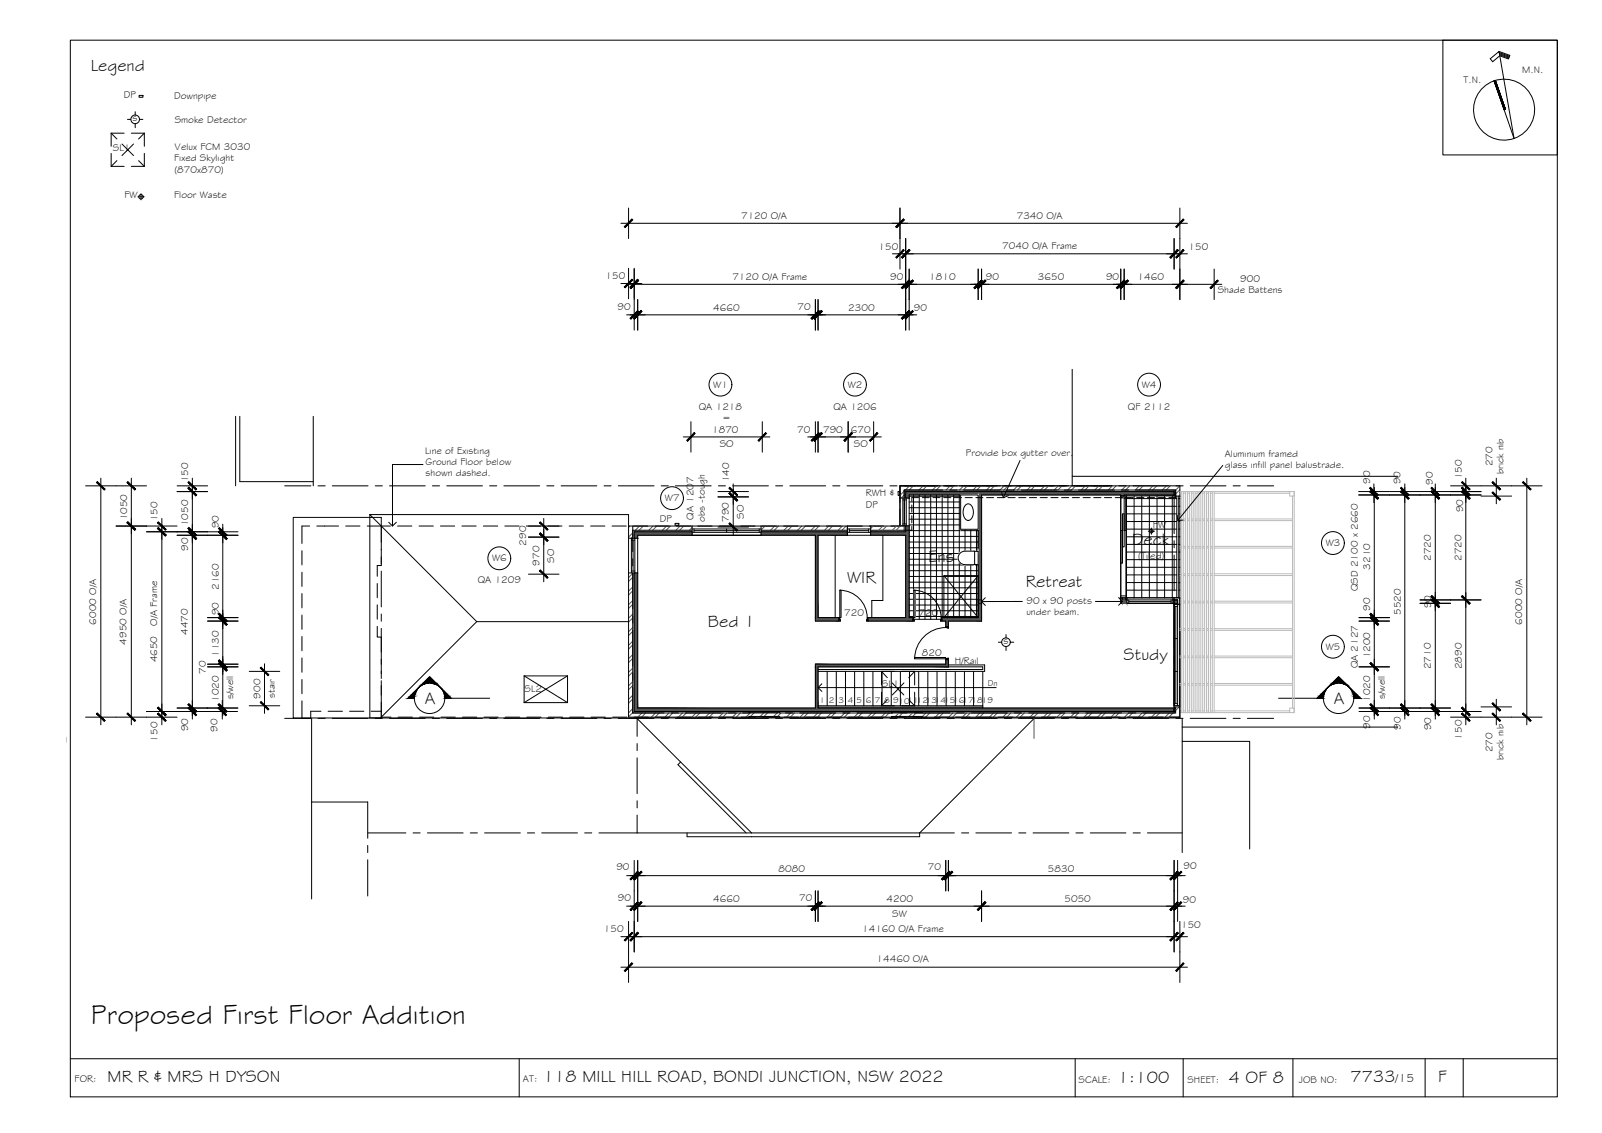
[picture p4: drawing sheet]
<svg xmlns="http://www.w3.org/2000/svg" width="420mm" height="297mm" viewBox="0 0 420 297" stroke-linecap="round" stroke-linejoin="round" font-family="sans-serif">
<defs><g id="words">
<text font-size="7.5" x="23.9" y="268.4">Proposed First Floor Addition</text>
<g font-size="4.5">
<text x="23.8" y="18.5">Legend</text>
<text x="296.9" y="142.8">Deck</text>
<text x="243.5" y="147.5">Ens</text>
<text x="222.2" y="152.8">WIR</text>
<text x="269" y="153.9">Retreat</text>
<text x="185.7" y="164.5">Bed 1</text>
<text x="294.7" y="173.1">Study</text>
<text x="111.4" y="184.5">A</text>
<text x="349.8" y="184.6">A</text>
<text x="28.2" y="283.6">MR R &amp; MRS H DYSON</text>
<text x="142.4" y="283.6">118 MILL HILL ROAD, BONDI JUNCTION, NSW 2022</text>
<text x="293.2" y="283.9">1:100</text>
<text x="322.3" y="283.9">4 OF 8</text>
<text x="354.2" y="283.8">7733</text>
<text x="377.2" y="283.7">F</text>
</g>
<text font-size="3.2" x="366" y="283.8">/15</text>
<g font-size="2.6">
<text x="383.8" y="21.8">T.N.</text>
<text x="399.2" y="19.1">M.N.</text>
<text x="32.5" y="25.7">DP</text>
<text x="45.7" y="26">Downpipe</text>
<text x="34.8" y="31.8">s</text>
<text x="45.8" y="32.3">Smoke Detector</text>
<text x="29.6" y="39.7">SL1</text>
<text x="45.8" y="39.4">Velux FCM 3030</text>
<text x="45.7" y="42.3">Fixed Skylight</text>
<text x="45.7" y="45.2">(870x870)</text>
<text x="32.6" y="51.9">FW</text>
<text x="45.7" y="52">Floor Waste</text>
<text x="194.4" y="57.3">7120 O/A</text>
<text x="266.7" y="57.3">7340 O/A</text>
<text x="230.4" y="65.5">150</text>
<text x="262.9" y="65.3">7040 O/A Frame</text>
<text x="311.7" y="65.5">150</text>
<text x="158.8" y="73.3">150</text>
<text x="192.1" y="73.3">7120 O/A Frame</text>
<text x="233.4" y="73.5">90</text>
<text x="243.7" y="73.5">1810</text>
<text x="258.6" y="73.5">90</text>
<text x="272.2" y="73.5">3650</text>
<text x="290.1" y="73.5">90</text>
<text x="298.3" y="73.5">1460</text>
<text x="319.4" y="76.8">Shade Battens</text>
<text x="325.3" y="73.9">900</text>
<text x="162" y="81.3">90</text>
<text x="187.1" y="81.5">4660</text>
<text x="209.2" y="81.4">70</text>
<text x="222.5" y="81.5">2300</text>
<text x="239.7" y="81.5">90</text>
<text x="187.1" y="101.7">W1</text>
<text x="222.3" y="101.7">W2</text>
<text x="299.5" y="101.7">W4</text>
<text x="183.3" y="107.4">QA 1218</text>
<text x="218.6" y="107.4">QA 1206</text>
<text x="295.8" y="107.4">QF 2112</text>
<text x="186.8" y="113.4">1870</text>
<text x="189.5" y="110.5">=</text>
<text x="209.1" y="113.4">70</text>
<text x="215.9" y="113.4">790</text>
<text x="223.1" y="113.4">670</text>
<text x="111.5" y="119">Line of Existing</text>
<text x="188.8" y="117.3">SO</text>
<text x="224" y="117.3">SO</text>
<text x="253.3" y="119.6">Provide box gutter over.</text>
<text x="321.3" y="119.7">Aluminium framed</text>
<text x="111.6" y="121.9">Ground Floor below</text>
<text x="111.6" y="124.8">shown dashed.</text>
<text x="321.2" y="122.7">glass infill panel balustrade.</text>
<text x="383.4" y="125.7" transform="rotate(-90 383.4 125.7)">150</text>
<text x="391.4" y="122.3" transform="rotate(-90 391.4 122.3)">270</text>
<text x="394.4" y="124.3" transform="rotate(-90 394.4 124.3)">brick nib</text>
<text x="49.3" y="126.4" transform="rotate(-90 49.3 126.4)">150</text>
<text x="174.4" y="131.4">W7</text>
<text x="191.2" y="126.5" transform="rotate(-90 191.2 126.5)">140</text>
<text x="227.1" y="130.1">RWH &amp;</text>
<text x="359.4" y="126.8" transform="rotate(-90 359.4 126.8)">90</text>
<text x="367.3" y="127" transform="rotate(-90 367.3 127)">90</text>
<text x="375.8" y="127.1" transform="rotate(-90 375.8 127.1)">90</text>
<text x="33.4" y="136.5" transform="rotate(-90 33.4 136.5)">1050</text>
<text x="41.3" y="136.7" transform="rotate(-90 41.3 136.7)">150</text>
<text x="49.3" y="137.9" transform="rotate(-90 49.3 137.9)">1050</text>
<text x="173" y="136.7">DP</text>
<text x="181.9" y="136.3" transform="rotate(-90 181.9 136.3)">QA 1207</text>
<text x="184.8" y="136.9" transform="rotate(-90 184.8 136.9)">obs -tough</text>
<text x="191.2" y="136.9" transform="rotate(-90 191.2 136.9)">790</text>
<text x="195.1" y="136.1" transform="rotate(-90 195.1 136.1)">SO</text>
<text x="227.1" y="133.1">DP</text>
<text x="383.8" y="134.3" transform="rotate(-90 383.8 134.3)">90</text>
<text x="57.4" y="138.5" transform="rotate(-90 57.4 138.5)">90</text>
<text x="138" y="143" transform="rotate(-90 138 143)">290</text>
<text x="302.4" y="138.3">FW</text>
<text x="347.7" y="143.2">W3</text>
<text x="49.4" y="144.4" transform="rotate(-90 49.4 144.4)">90</text>
<text x="129.1" y="147.2">W6</text>
<text x="141.5" y="148.3" transform="rotate(-90 141.5 148.3)">970</text>
<text x="145.4" y="147.5" transform="rotate(-90 145.4 147.5)">SO</text>
<text x="298.5" y="146.6">(Tiled)</text>
<text x="359.4" y="149.3" transform="rotate(-90 359.4 149.3)">3210</text>
<text x="375.3" y="147.1" transform="rotate(-90 375.3 147.1)">2720</text>
<text x="383.3" y="147.1" transform="rotate(-90 383.3 147.1)">2720</text>
<text x="57.4" y="154.7" transform="rotate(-90 57.4 154.7)">2160</text>
<text x="125.3" y="152.9">QA 1209</text>
<text x="356.2" y="155" transform="rotate(-90 356.2 155)">QSD 2100 x 2660</text>
<text x="57.4" y="161.3" transform="rotate(-90 57.4 161.3)">90</text>
<text x="221.4" y="161.4">720</text>
<text x="240.9" y="161.4">720</text>
<text x="269.2" y="161.2">under beam.</text>
<text x="269.2" y="158.2">90 x 90 posts</text>
<text x="359.4" y="160.1" transform="rotate(-90 359.4 160.1)">90</text>
<text x="367.4" y="161.2" transform="rotate(-90 367.4 161.2)">5520</text>
<text x="375.4" y="159.5" transform="rotate(-90 375.4 159.5)">90</text>
<text x="25.2" y="163.8" transform="rotate(-90 25.2 163.8)">6000 O/A</text>
<text x="41.2" y="164.1" transform="rotate(-90 41.2 164.1)">O/A Frame</text>
<text x="49.3" y="166.4" transform="rotate(-90 49.3 166.4)">4470</text>
<text x="399.2" y="163.8" transform="rotate(-90 399.2 163.8)">6000 O/A</text>
<text x="33.2" y="169" transform="rotate(-90 33.2 169)">4950 O/A</text>
<text x="41.2" y="173.7" transform="rotate(-90 41.2 173.7)">4650</text>
<text x="57.4" y="172.3" transform="rotate(-90 57.4 172.3)">1130</text>
<text x="241.8" y="171.9">820</text>
<text x="263.2" y="168.9">s</text>
<text x="347.7" y="170.4">W5</text>
<text x="359.4" y="172.6" transform="rotate(-90 359.4 172.6)">1200</text>
<text x="54" y="176.6" transform="rotate(-90 54 176.6)">70</text>
<text x="231.3" y="180">SL1</text>
<text x="250.4" y="174.1">H/Rail</text>
<text x="356.2" y="175.3" transform="rotate(-90 356.2 175.3)">QA 2127</text>
<text x="375.3" y="175.4" transform="rotate(-90 375.3 175.4)">2710</text>
<text x="383.4" y="175.4" transform="rotate(-90 383.4 175.4)">2890</text>
<text x="57.4" y="184" transform="rotate(-90 57.4 184)">1020</text>
<text x="61.2" y="183.3" transform="rotate(-90 61.2 183.3)">s/well</text>
<text x="68.3" y="183.1" transform="rotate(-90 68.3 183.1)">900</text>
<text x="72.1" y="183.1" transform="rotate(-90 72.1 183.1)">stair</text>
<text x="137.6" y="181.3">SL2</text>
<text x="359.4" y="184" transform="rotate(-90 359.4 184)">1020</text>
<text x="363.2" y="183.3" transform="rotate(-90 363.2 183.3)">s/well</text>
<text x="49.4" y="191.7" transform="rotate(-90 49.4 191.7)">90</text>
<text x="57" y="191.9" transform="rotate(-90 57 191.9)">90</text>
<text x="359.4" y="191" transform="rotate(-90 359.4 191)">90</text>
<text x="367.4" y="191.3" transform="rotate(-90 367.4 191.3)">90</text>
<text x="375.4" y="191.5" transform="rotate(-90 375.4 191.5)">90</text>
<text x="0" y="194.3">ector - Existing</text>
<text x="41.3" y="194.5" transform="rotate(-90 41.3 194.5)">150</text>
<text x="383.4" y="193.9" transform="rotate(-90 383.4 193.9)">150</text>
<text x="391.4" y="197.2" transform="rotate(-90 391.4 197.2)">270</text>
<text x="394.4" y="199.3" transform="rotate(-90 394.4 199.3)">brick nib</text>
<text x="310.4" y="227.9">90</text>
<text x="161.7" y="228">90</text>
<text x="204.2" y="228.5">8080</text>
<text x="243.3" y="228.2">70</text>
<text x="274.8" y="228.5">5830</text>
<text x="162.1" y="236.3">90</text>
<text x="187.1" y="236.5">4660</text>
<text x="209.6" y="236.3">70</text>
<text x="232.5" y="236.5">4200</text>
<text x="279.2" y="236.5">5050</text>
<text x="310.2" y="236.7">90</text>
<text x="158.4" y="244.2">150</text>
<text x="226.1" y="244.3">14160 O/A Frame</text>
<text x="234" y="240.3">SW</text>
<text x="309.8" y="243.3">150</text>
<text x="229.9" y="252.3">14460 O/A</text>
<text x="19.6" y="283.8">FOR:</text>
<text x="137.2" y="283.6">AT:</text>
<text x="282.9" y="283.9">SCALE:</text>
<text x="311.5" y="283.9">SHEET:</text>
<text x="340.7" y="283.9">JOB NO:</text>
</g>
<g font-size="2.2">
<text x="259" y="179.7">Dn</text>
<text x="214.9" y="184.4">1</text>
<text x="217.4" y="184.4">2</text>
<text x="219.9" y="184.4">3</text>
<text x="222.3" y="184.4">4</text>
<text x="224.6" y="184.4">5</text>
<text x="227" y="184.4">6</text>
<text x="229.5" y="184.4">7</text>
<text x="231.9" y="184.4">8</text>
<text x="234.3" y="184.4">910111213141516171819</text>
</g>
</g></defs>
<!-- layer: ROOFPLAN NEW -->
<g fill="none" stroke="#000" stroke-width=".26">
<path d="M166 137.9v6.7M239.1 132.4v1.9M239.1 135.2v1.9M239.1 138v1h-2M240.9 130.5h-1.8v1M241.9 130.5h1.8M244.7 130.5h1.9M247.3 128.5h-10.2v9.4M247.5 130.5h1.9M249.1 128.5h1.9M250.3 130.5h1.9M252.9 128.5h9.4"/>
<path d="M253.1 130.5h1.9M255.9 130.5h1.9M258.7 130.5h1.9M261.6 130.5h1.8M264.1 128.5h1.9M264.4 130.5h1.8M267.2 130.5h1.9M267.9 128.5h9.3M270 130.5h1.9M272.8 130.5h1.9M275.6 130.5h1.9M278.4 130.5h1.9"/>
<path d="M279.1 128.5h1.9M281.2 130.5h1.9M282.9 128.5h9.4M284.1 130.5h1.8M286.9 130.5h1.8M289.7 130.5h1.9M292.5 130.5h1.9M294.1 128.5h1.9M295.3 130.5h1.9M297.9 128.5h10.1l-.1 11.4M298.1 130.5h1.9M300.9 130.5h1.9"/>
<path d="M303.7 130.5h1.9M308.3 128.5v2h-1.7M166 146.5v1.9M166 150.2v9.4M307.9 141.7v1.9M307.9 145.5v9.4M307.9 156.8v1.8M166 161.5v1.9M166 165.2v9.4M166 176.5v1.9M307.9 175.5l.1 11.4h-8.2M307.9 160.5v9.4"/>
<path d="M307.9 171.8v1.8M166 180.2v6.7h8.2M176 186.9h1.9M179.8 186.9h9.4M191 186.9h1.9M194.8 186.9h9.4M206 186.9h1.9M209.8 186.9h9.4M221 186.9h1.9M224.8 186.9h9.4M236 186.9h1.9M239.8 186.9h9.4"/>
<path d="M251 186.9h1.9M254.8 186.9h9.3M266 186.9h1.9M269.8 186.9h9.4M281 186.9h1.9M284.8 186.9h9.4M296 186.9h1.9"/>
</g>
<!-- layer: HATCH -->
<g fill="#545454" stroke="#545454" stroke-width=".26">
<path d="M237.5 128.9l70.4 .9v-.9zM237.5 128.9l70.4 .9h-70.4z"/>
<path d="M293.9 129.8l.9 .2v-.2zM293.9 129.8l.9 .2h-.9z"/>
<path d="M237.5 129.8l.9 .8v-.8zM237.5 129.8l.9 .8h-.9z"/>
<path d="M256.5 129.8l.9 12v-12zM256.5 129.8l.9 12h-.9z"/>
<path d="M256.5 141.8l.9 20.1v-20.1zM256.5 141.8l.9 20.1h-.9z"/>
<path d="M247 161.9l10.4 .9v-.9zM247 161.9l10.4 .9h-10.4z"/>
<path d="M248 162.8l.7 1.5v-1.5zM248 162.8l.7 1.5h-.7z"/>
<path d="M248 172.9l.7 1.2v-1.2zM248 172.9l.7 1.2h-.7z"/>
<path d="M213.9 174.1l34.8 .7v-.7zM213.9 174.1l34.8 .7h-34.8z"/>
<path d="M213.9 174.8l.7 10.8v-10.8zM213.9 174.8l.7 10.8h-.7z"/>
<path d="M166.3 150.2l.9 35.4v-35.4zM166.3 150.2l.9 35.4h-.9z"/>
<path d="M166.3 185.6l141.6 .9v-.9zM166.3 185.6l141.6 .9h-141.6z"/>
<path d="M307.6 157.3l1.2 .9v-.9zM307.6 157.3l1.2 .9h-1.2z"/>
<path d="M307.9 158.2l.9 .3v-.3zM307.9 158.2l.9 .3h-.9z"/>
<path d="M295.2 156.7l.3 .3v-.3zM295.2 156.7l.3 .3h-.3z"/>
<path d="M294.4 156.7l.8 .3v-.3zM294.4 156.7l.8 .3h-.8z"/>
<path d="M293.9 156.7l.5 .3v-.3zM293.9 156.7l.5 .3h-.5z"/>
<path d="M295.2 157l.3 .3v-.3zM295.2 157l.3 .3h-.3z"/>
<path d="M294.4 157l.8 .3v-.3zM294.4 157l.8 .3h-.8z"/>
<path d="M293.9 157l.5 .3v-.3zM293.9 157l.5 .3h-.5z"/>
<path d="M295.2 157.3l.3 .9v-.9zM295.2 157.3l.3 .9h-.3z"/>
<path d="M293.9 157.3l.5 .9v-.9zM293.9 157.3l.5 .9h-.5z"/>
<path d="M237.5 137.9l.9 1.5v-1.5zM237.5 137.9l.9 1.5h-.9z"/>
<path d="M228.4 139.4l10 .9v-.9zM228.4 139.4l10 .9h-10z"/>
<path d="M237.5 140.3l.9 21.6v-21.6zM237.5 140.3l.9 21.6h-.9z"/>
<path d="M227.6 161.9l11.8 .9v-.9zM227.6 161.9l11.8 .9h-11.8z"/>
<path d="M199.6 139.4l22.6 .9v-.9zM199.6 139.4l22.6 .9h-22.6z"/>
<path d="M213.9 140.3l.7 21.6v-21.6zM213.9 140.3l.7 21.6h-.7z"/>
<path d="M213.9 161.9l6.1 .9v-.9zM213.9 161.9l6.1 .9h-6.1z"/>
<path d="M166.3 139.4l15.2 .9v-.9zM166.3 139.4l15.2 .9h-15.2z"/>
<path d="M166.3 140.3l.9 .8v-.8zM166.3 140.3l.9 .8h-.9z"/>
<path d="M294.4 157.3l.8 .9v-.9zM294.4 157.3l.8 .9h-.8z"/>
</g>
<!-- layer: BORDER -->
<g fill="none" stroke="#000" stroke-width=".26">
<path d="M18.4 10.5h390v277.1h-390zM378.4 10.5h30v30.1h-30zM393.2 13.5l2.8 1-.4 1-2.3-.9-1.8 1.6-.7-.8 2.4-1.9 3.9 22.8-5.2-15.1M393.2 13.8l2.7 1M393.2 14l2.6 1M393.3 14.3l2.4 .9M392.2 21.1l2.6 7.6M18.4 277.6h390M136.2 277.6v10M282 277.6v10M310.3 277.6v10M339.1 277.6v10"/>
<path d="M373.8 277.6v10M383.8 277.6v10"/>
<circle cx="394.5" cy="28.8" r="8"/>
</g>
<!-- layer: WINDOWS -->
<g fill="none" stroke="#000" stroke-width=".26">
<path d="M181.5 137.9h18.1M181.5 138.7h18.1M181.5 139.6h18.1M182 138.7v.9M182 139.1h17.1M190.6 138.7v.9M199.1 138.7v.9M222.2 137.9h6.2M222.2 138.7h6.2M222.2 139.6h6.2M222.7 139.1h5.1M222.7 138.7v.9"/>
<path d="M227.8 138.7v.9M236 130.6v7.3M236.8 130.6v7.3M236.8 137.4h.9M236.8 131.1h.9M237.2 131.1v6.3M237.7 130.6v7.3M238.4 130.6v7.3M293.9 139.1h.5v8.6h-.5zM293.9 130.5h1.4M293.9 130v26.7M294.4 134.7h.4v8.7h-.4z"/>
<path d="M294.8 130.5h.5v8.6h-.5zM295.3 130v26.7M295.5 130v26.7M164.9 141.1v9.1M165.6 141.1v9.1M165.6 149.7h.9M165.6 141.6h.9M166 141.6v8.1M166.5 141.1v9.1M167.2 141.1v9.1M181.5 140.3h18.1h-18.1M222.2 140.3h6.2"/>
<path d="M293.9 156.2h1.4M295.5 156.7h12.1M295.5 158.2h12.1M295.5 157.3h12.1M296 157.3v.9M296 157.7h11.1M307.1 157.3v.9M307.9 158.5v26.5v-26.5M307.9 158.5v26.5M307.9 159h.9M308.4 159v25.5M308.8 158.5v26.5"/>
<path d="M309.4 158.5v26.5M307.9 176h.9M307.9 167.4h.9M307.9 184.5h.9"/>
<circle cx="189" cy="100.8" r="3"/>
<circle cx="224.2" cy="100.8" r="3"/>
<circle cx="301.4" cy="100.8" r="3"/>
<circle cx="176.3" cy="130.6" r="3"/>
<circle cx="131" cy="146.4" r="3"/>
<circle cx="349.6" cy="142.4" r="3"/>
<circle cx="349.6" cy="169.5" r="3"/>
</g>
<!-- layer: SECTION POINT -->
<g fill="#000" stroke="#000" stroke-width=".26">
<path d="M110.2 179.9l.6-.4zM111 179.1l1.7-1.7 1.6 1.7zM115.1 179.9l.4 .3zM348.6 179.9l-.3 .3zM351.1 177.4l1.6 1.7h-3.3zM353 179.5l.5 .4zM109.5 180.6l.3-.4zM115.5 180.2l.4 .4zM347.9 180.6l.4-.4zM353.9 180.2l.4 .4z"/>
<path d="M110.2 179.9l.6-.4zM110.2 179.9l-.4 .3z"/>
<path d="M110.8 179.3h.5l-.8 .2zM110.5 179.5l.8-.2z"/>
<path d="M110.9 179.2h.9l-1 .1zM110.8 179.3l1-.1z"/>
<path d="M111 179.1h1.4zM110.9 179.2l1.5-.1z"/>
<path d="M113 179.1h1.3zM113.5 179.2h.9z"/>
<path d="M113.5 179.2h.9l-.3 .1zM114.1 179.3h.5l-.2-.1z"/>
<path d="M114.1 179.3h.5v.2zM114.6 179.3v.2h.2z"/>
<path d="M114.6 179.5l.5 .4zM114.8 179.5l.3 .4z"/>
<path d="M348.9 179.5l-.2 .4 .5-.4zM348.9 179.5l-.3 .4z"/>
<path d="M349.2 179.3v.2l.5-.2zM349.2 179.3v.2h-.3z"/>
<path d="M349.3 179.2l.4 .1 .5-.1zM349.2 179.3l.1-.1 .4 .1z"/>
<path d="M349.4 179.1h1.4zM349.3 179.2h.9z"/>
<path d="M351.4 179.1l1.4 .1zM351.4 179.1l1.4 .1z"/>
<path d="M351.9 179.2l1.1 .1zM351.9 179.2l1.1 .1z"/>
<path d="M352.5 179.3l.7 .2-.2-.2zM352.5 179.3l.7 .2z"/>
<path d="M353 179.5l.5 .4zM353.5 179.9l.4 .3z"/>
<path d="M107.5 182.6h1.2l-1.7 .5zM107 183.1h1.7v-.5z"/>
<path d="M108.1 182h.7l-1.3 .6zM107.5 182.6h1.2l.1-.6z"/>
<path d="M108.5 181.5h.5l-.9 .5zM108.1 182h.7l.2-.5z"/>
<path d="M109 181.1h.2l-.7 .4zM108.5 181.5h.5l.2-.4z"/>
<path d="M109.5 180.6l-.5 .5zM109 181.1l.5-.5z"/>
<path d="M115.9 180.6l.2 .5zM115.9 180.6l.2 .5h.2z"/>
<path d="M116.1 181.1h.2l.1 .4zM116.3 181.1l.1 .4h.4z"/>
<path d="M116.4 181.5h.4l-.2 .5zM116.8 181.5l-.2 .5h.7z"/>
<path d="M116.6 182h.7l-.7 .6zM116.6 182.6h1.2l-.5-.6z"/>
<path d="M116.6 182.6h1.2l-1.1 .5zM116.7 183.1h1.6l-.5-.5z"/>
<path d="M346 182.6l1.1 .5v-.5zM345.4 183.1l.6-.5 1.1 .5z"/>
<path d="M346.5 182l.6 .6 .1-.6zM346.5 182l.6 .6h-1.1z"/>
<path d="M346.9 181.5l.3 .5 .2-.5zM346.9 181.5l.3 .5h-.7z"/>
<path d="M347.4 181.1v.4l.2-.4zM346.9 181.5l.5-.4v.4z"/>
<path d="M347.9 180.6l-.3 .5zM347.9 180.6l-.3 .5h-.2z"/>
<path d="M354.3 180.6l.4 .5zM354.3 180.6l.4 .5z"/>
<path d="M354.5 181.1l.7 .4zM354.5 181.1l.7 .4h-.4z"/>
<path d="M354.8 181.5l.9 .5-.5-.5zM354.8 181.5l.9 .5h-.7z"/>
<path d="M355 182l1.2 .6-.5-.6zM355 182l1.2 .6h-1.1z"/>
<path d="M355.1 182.6l1.7 .5-.6-.5zM355.1 182.6l1.7 .5h-1.7z"/>
</g>
<g fill="none" stroke="#000" stroke-width=".26">
<path d="M108.7 183.1h-1.7l5.7-5.7 5.6 5.7M116.7 183.1h11.7M335.3 183.1h11.8M345.4 183.1l5.7-5.7 5.7 5.7h-1.7"/>
<circle cx="112.7" cy="183.1" r="4"/>
<circle cx="351.1" cy="183" r="4"/>
</g>
<!-- layer: SERVICES -->
<g fill="none" stroke="#000" stroke-width=".26">
<path d="M29.2 34.9h3.4M29.2 34.9v3.4M29.2 34.9l1.5 1.5M32 37.8l3 3M33.4 31.3h.9M34.4 34.9h3.5M35 37.8l-3 3M35.5 29.3v.9M35.5 32.4v1.1M36.5 25h1v.5h-1zM36.6 31.3h.9M37.9 34.9v3.4"/>
<path d="M37.9 34.9l-1.5 1.5M29.2 43.6h3.4M29.2 40.2v3.4M30.7 42.1l-1.5 1.5M34.4 43.6h3.5M36.2 51.6h1.6M36.4 42.1l1.5 1.5M37 50.8v1.6M37.9 40.2v3.4M177 137.2h1v.5h-1zM235.5 128.9h.5v1h-.5zM301.2 139.3h1.6"/>
<path d="M302 138.4v1.7M137.5 177.2l5.7 3.5-5.7 3.5M137.5 177.2h11.4M137.5 177.2v7M148.9 177.2l-5.7 3.5 5.7 3.5M148.9 177.2v7M231.2 176h3.4M231.2 176v3.6M231.2 176l1.5 1.7M234 179l1.5 1.7M236.5 176h3.4M237.1 179l-1.6 1.7"/>
<path d="M239.9 176v3.6M239.9 176l-1.6 1.7M261.8 168.4h.9M263.8 166.4v.9M263.8 169.5v1.1M265 168.4h.9M137.5 184.2h11.4M231.2 185h3.4M231.2 181.5v3.5M232.7 183.5l-1.5 1.5M235.5 180.7l1.6 1.5M235.5 180.7l-1.5 1.5"/>
<path d="M236.5 185h3.4M238.4 183.5l1.5 1.5M239.9 181.5v3.5"/>
<circle cx="35.5" cy="31.3" r="1.13"/>
<circle cx="37" cy="51.6" r=".58"/>
<circle cx="302" cy="139.3" r=".46"/>
<circle cx="263.8" cy="168.4" r="1.13"/>
</g>
<!-- layer: BORDER -->
<g fill="#000" stroke="#000" stroke-width=".26">
<path d="M391.9 21.2l2.6 7.6zM391.9 21.2l.3-.1 2.3 7.7z"/>
<path d="M392.2 21.1l2.3 7.7 .3-.1zM392.2 21.1l2.6 7.6z"/>
</g>
<!-- layer: EXISTING -->
<g fill="none" stroke="#000" stroke-width=".26">
<path d="M281.2 96.8v28.1h85.4M61.8 109.1v18.3M62.9 109.1v17.2h19.3M82.2 109.1v18.3M81.2 137.9h-2v4.6M83.1 137.9h5.7M90.7 137.9h3.7M96.3 137.9h6.1M100 137.9v4.2M104.3 137.9h3.7M109.9 137.9h3.8M115.5 137.9h3.8"/>
<path d="M121.1 137.9h3.8M126.8 137.9h3.7M132.4 137.9h3.8M138 137.9h3.8M143.6 137.9h3.8M149.3 137.9h3.7M154.9 137.9h3.8M160.5 137.9h3.8M166.1 137.9h3.8M171.8 137.9h3.7M177.4 137.9h3.8M183 137.9h3.8"/>
<path d="M188.6 137.9h3.8M194.3 137.9h3.7M199.9 137.9h3.8M205.5 137.9h3.8M211.1 137.9h3.8M216.8 137.9h3.7M222.4 137.9h3.8M228 137.9h3.8M236 133.6v4.3h-2.4M239.9 127.4h-3.9v4.3M241.8 127.4h3.7M247.4 127.4h3.7"/>
<path d="M253 127.4h3.8M258.7 127.4h3.7M264.3 127.4h3.7M269.9 127.4h3.7M275.5 127.4h3.8M281.2 127.4h3.7M281.2 124.9v2.5M286.8 127.4h3.8M79.2 144.4v3.7M79.2 150v3.7M79.2 155.6v3.8M98.9 153v3.7"/>
<path d="M98.9 158.6v3.7M100 144v4.3h-1.1v2.8M79.2 161.2v3.8M79.2 166.9v3.7M79.2 172.5v3.7M79.2 178.1v3.8M98.9 164.2v2.8h1.1v4M100 172.8v3.8M100 178.5v3.7M79.2 183.7v4.6h2.3v-1.8h2.7M81.7 188.4v47.3M86 186.5h3.8"/>
<path d="M91.7 186.5h3.7M97.3 186.5h2.7M100 184.1v3.9h2.5M104.4 188h3.7M110 188h3.8M115.7 188h3.7M121.3 188h3.7M126.9 188h3.7M132.5 188h3.8M138.2 188h3.7M143.8 188h3.7M149.4 188h3.7"/>
<path d="M155 188h3.8M160.7 188h3.7M166.3 188h3.7M167.1 188.4l30 30M171.9 188h3.7M177.5 188h3.8M178.5 199.8l-.7 .7 17.9 17.9M183.2 188h3.7M188.8 188h3.7M194.4 188h3.7M200 188h3.8M205.7 188h3.7"/>
<path d="M211.3 188h3.7M216.9 188h3.7M222.5 188h3.8M228.2 188h3.7M233.8 188h3.7M239.4 188h3.7M245 188h3.8M250.7 188h3.7M256.3 188h3.7M261.9 188h3.7M267.5 188h3.8M271.2 188.4l-30 30"/>
<path d="M273.2 188h3.7M278.8 188h3.7M284.4 188h3.7M290 188h3.8M295.7 188h3.7M301.3 188h3.7M306.9 188h2.5M310.1 188.4v6h17.7v28.2M310.1 194.4v29.1M310.1 190.6h56.5M167.1 218.4h74.1M180.2 218.4v1h61v-1"/>
</g>
<!-- layer: ROOFPLAN EXIST. -->
<g fill="none" stroke="#000" stroke-width=".26">
<path d="M97 134.9l28 28.1-25.2 25.2M97 134.9h67.9v3M97 134.9v53.3h212.4v-22.8M245.9 127.4h-9.9v10.5M247.8 127.4h1.9M251.6 127.4h9.3M262.8 127.4h1.9M266.6 127.4h9.3M277.8 127.4h1.9M281.5 127.4h10M100 144.1v-8.4h-23.1v52.5h23.1v-8.5M100 146v1.9"/>
<path d="M100 149.7v9.4M100 161v1.9M100 164.8v9.3M100 176v1.9M125 163h39.9M167.1 188.4v4.7M167.1 194.9v1.9M167.1 198.7v9.4M81.7 210.3h14.7v9.5M96.4 218.4h10.1M108.3 218.4h1.9M112.1 218.4h9.4"/>
<path d="M123.3 218.4h1.9M127.1 218.4h9.4M138.3 218.4h1.9M142.1 218.4h9.4M153.3 218.4h1.9M167.1 213.7v4.7h-10M167.1 209.9v1.9M241.2 218.4h9.1M252.2 218.4h1.9M255.9 218.4h9.4M267.2 218.4h1.9M270.9 218.4h9.4"/>
<path d="M282.2 218.4h1.9M285.9 218.4h9.4M297.2 218.4h1.9M300.9 218.4h9.2M96.4 221.7v1.8M96.4 225.4v9.5"/>
</g>
<!-- layer: BOUNDARY -->
<g fill="none" stroke="#000" stroke-width=".26">
<path d="M74.7 127.4h6.8M83.4 127.4h1.9M87.2 127.4h9.3M98.4 127.4h1.9M102.2 127.4h9.3M113.4 127.4h1.9M117.2 127.4h9.3M128.4 127.4h1.9M132.2 127.4h9.3M143.4 127.4h1.9M147.2 127.4h9.3M158.4 127.4h1.9"/>
<path d="M162.2 127.4h9.3M173.4 127.4h1.9M177.2 127.4h9.3M188.4 127.4h1.9M192.2 127.4h9.3M203.4 127.4h1.9M207.2 127.4h9.3M218.4 127.4h1.9M222.2 127.4h9.3M233.4 127.4h1.9M237.2 127.4h9.3M248.4 127.4h1.9"/>
<path d="M252.2 127.4h9.3M263.4 127.4h1.9M267.2 127.4h9.3M278.4 127.4h1.9M282.2 127.4h9.3M293.4 127.4h1.9M297.2 127.4h9.3M308.4 127.4h1.9M312.2 127.4h9.3M323.4 127.4h1.9M327.2 127.4h6.8M74.7 188.3h6.8"/>
<path d="M83.4 188.3h1.9M87.2 188.3h9.3M98.4 188.3h1.9M102.2 188.3h9.3M113.4 188.3h1.9M117.2 188.3h9.3M128.4 188.3h1.9M132.2 188.3h9.3M143.4 188.3h1.9M147.2 188.3h9.3M158.4 188.3h1.9M162.2 188.3h9.3"/>
<path d="M173.4 188.3h1.9M177.2 188.3h9.3M188.4 188.3h1.9M192.2 188.3h9.3M203.4 188.3h1.9M207.2 188.3h9.3M218.4 188.3h1.9M222.2 188.3h9.3M233.4 188.3h1.9M237.2 188.3h9.3M248.4 188.3h1.9M252.2 188.3h9.3"/>
<path d="M263.4 188.3h1.9M267.2 188.3h9.3M278.4 188.3h1.9M282.2 188.3h9.3M293.4 188.3h1.9M297.2 188.3h9.3M308.4 188.3h1.9M312.2 188.3h9.3M323.4 188.3h1.9M327.2 188.3h6.8"/>
</g>
<!-- layer: 0.13 -->
<g fill="none" stroke="#bababa" stroke-width=".26">
<path d="M309.4 128.9h28.9M309.4 129.3h.6M309.4 136.5h.6M309.4 136.1h.6M310 128.9v57.9M310.4 129.3h.5M310.4 128.9v57.9M310.4 136.5h.5M310.4 136.1h.5M310.9 128.9v57.9M311.4 129.3h.5M311.4 128.9v57.9"/>
<path d="M311.4 136.5h.5M311.4 136.1h.5M311.9 128.9v57.9M312.4 129.3h.5M312.4 128.9v57.9M312.4 136.5h.5M312.4 136.1h.5M312.9 128.9v57.9M313.4 129.3h.6M313.4 128.9v57.9M313.4 136.5h.6M313.4 136.1h.6"/>
<path d="M314 128.9v57.9M314.4 129.3h.5M314.4 128.9v57.9M314.4 136.5h.5M314.4 136.1h.5M314.9 128.9v57.9M315.4 129.3h.5M315.4 128.9v57.9M315.4 136.5h.5M315.4 136.1h.5M315.9 128.9v57.9M316.4 129.3h.5"/>
<path d="M316.4 128.9v57.9M316.4 136.5h.5M316.4 136.1h.5M316.9 128.9v57.9M317.4 129.3h.6M317.4 128.9v57.9M317.4 136.5h.6M317.4 136.1h.6M318 128.9v57.9M318.4 129.3h19.9M318.4 128.9v57.9M318.4 136.5h20.6"/>
<path d="M318.4 136.1h20.6M338.3 128.9h1.1v1.2h-1.1zM339 130.1v55.5M339.4 128.9v57.9M309.4 158.1h.6M309.4 157.6h.6M309.4 150.9h.6M309.4 150.4h.6M309.4 143.7h.6M309.4 143.2h.6M310.4 158.1h.5M310.4 157.6h.5"/>
<path d="M310.4 150.9h.5M310.4 150.4h.5M310.4 143.7h.5M310.4 143.2h.5M311.4 158.1h.5M311.4 157.6h.5M311.4 150.9h.5M311.4 150.4h.5M311.4 143.7h.5M311.4 143.2h.5M312.4 158.1h.5M312.4 157.6h.5"/>
<path d="M312.4 150.9h.5M312.4 150.4h.5M312.4 143.7h.5M312.4 143.2h.5M313.4 158.1h.6M313.4 157.6h.6M313.4 150.9h.6M313.4 150.4h.6M313.4 143.7h.6M313.4 143.2h.6M314.4 158.1h.5M314.4 157.6h.5"/>
<path d="M314.4 150.9h.5M314.4 150.4h.5M314.4 143.7h.5M314.4 143.2h.5M315.4 158.1h.5M315.4 157.6h.5M315.4 150.9h.5M315.4 150.4h.5M315.4 143.7h.5M315.4 143.2h.5M316.4 158.1h.5M316.4 157.6h.5"/>
<path d="M316.4 150.9h.5M316.4 150.4h.5M316.4 143.7h.5M316.4 143.2h.5M317.4 158.1h.6M317.4 157.6h.6M317.4 150.9h.6M317.4 150.4h.6M317.4 143.7h.6M317.4 143.2h.6M318.4 158.1h20.6M318.4 157.6h20.6"/>
<path d="M318.4 150.9h20.6M318.4 150.4h20.6M318.4 143.7h20.6M318.4 143.2h20.6M309.4 179.6h.6M309.4 179.2h.6M309.4 172.4h.6M309.4 172h.6M309.4 165.3h.6M309.4 164.8h.6M310.4 179.6h.5M310.4 179.2h.5"/>
<path d="M310.4 172.4h.5M310.4 172h.5M310.4 165.3h.5M310.4 164.8h.5M311.4 179.6h.5M311.4 179.2h.5M311.4 172.4h.5M311.4 172h.5M311.4 165.3h.5M311.4 164.8h.5M312.4 179.6h.5M312.4 179.2h.5"/>
<path d="M312.4 172.4h.5M312.4 172h.5M312.4 165.3h.5M312.4 164.8h.5M313.4 179.6h.6M313.4 179.2h.6M313.4 172.4h.6M313.4 172h.6M313.4 165.3h.6M313.4 164.8h.6M314.4 179.6h.5M314.4 179.2h.5"/>
<path d="M314.4 172.4h.5M314.4 172h.5M314.4 165.3h.5M314.4 164.8h.5M315.4 179.6h.5M315.4 179.2h.5M315.4 172.4h.5M315.4 172h.5M315.4 165.3h.5M315.4 164.8h.5M316.4 179.6h.5M316.4 179.2h.5"/>
<path d="M316.4 172.4h.5M316.4 172h.5M316.4 165.3h.5M316.4 164.8h.5M317.4 179.6h.6M317.4 179.2h.6M317.4 172.4h.6M317.4 172h.6M317.4 165.3h.6M317.4 164.8h.6M318.4 179.6h20.6M318.4 179.2h20.6"/>
<path d="M318.4 172.4h20.6M318.4 172h20.6M318.4 165.3h20.6M318.4 164.8h20.6M309.4 186.8h28.9M309.4 186.4h.6M310.4 186.4h.5M311.4 186.4h.5M312.4 186.4h.5M313.4 186.4h.6M314.4 186.4h.5M315.4 186.4h.5"/>
<path d="M316.4 186.4h.5M317.4 186.4h.6M318.4 186.4h19.9M338.3 185.6h1.1v1.2h-1.1z"/>
</g>
<!-- layer: NEWWORK -->
<g fill="none" stroke="#000" stroke-width=".26">
<path d="M164.9 137.9h16.6v2.4h-14.3v.8h-2.3zM181.5 139.4h-15.2v1.7M181.5 139h-15.5v2.1M199.6 137.9h22.6v2.4h-7.6v21.6h5.4v.9h-6.1v-22.5h-14.3zM199.6 139h22.6M199.6 139.4h22.6M228.4 137.9h10v24h1v.9h-11.8v-.9h9.9v-21.6h-9.1zM236 137.9h.1M237.1 137.9v1.1h-8.7M237.5 137.9v1.5h-9.1M295.5 130h-1.6v-.2h-36.5v33h-8.7v1.5h-.7v-1.5h-1v-.9h9.5v-32.1h-18.1v.8h-2.4v-3.2h73.4v2.7h-1.1v-1.6h-71.2v2.1M307.9 129.8v-.9h-70.4v1.7"/>
<path d="M308.3 129.8h-13.5v.2M308.6 130.1v26.6M309.1 130.1v26.6M166 150.2v36.7h30.5v-.2h8v.2h103.8v-1.6h1.1v2.7h-144.5v-37.8h2.3v35.4h46.7v-11.5h34.1v-1.2h.7v1.9h-34.1v10.8h93.7M166.3 150.2v36.3h142M256.5 157.3h.9v.9h-.9zM293.9 156.7h1.6v1.5h-1.6zM294.4 157.3h.8v.9h-.8zM294.4 156.7v.6M295.2 157.3h.3M295.2 156.7v.6M307.6 156.7h1.8v1.8h-1.5v-.3h-.3z"/>
<path d="M307.6 157.3h1.2M307.9 157.3h.9v.9h-.9zM308.8 157.3v1.2M196.5 188v-.2h8v.2M214.6 185.4h43.2v.2M233.8 186.9v-.2h8v.2M233.8 188v-.2h8v.2M309.4 185h-1.5v1.5"/>
</g>
<!-- layer: INSULCLAD -->
<path d="M308.3 130h-12.8v26.7h13.9M309.4 130.1v55.2" fill="none" stroke="#000" stroke-width=".26"/>
<!-- layer: TILES -->
<g fill="none" stroke="#000" stroke-width=".26">
<path d="M238.4 130.1h18.1M238.4 131.6h18.1M238.4 133.1h18.1M238.4 134.6h18.1M238.4 136.1h18.1M238.4 137.6h18.1M238.4 139.1h18.1M239.6 129.8v32.1M241.1 129.8v32.6M242.6 129.8v32.6M244.1 129.8v32.6M245.6 129.8v32.6"/>
<path d="M247.1 129.8v32.1M248.6 129.8v32.1M250.1 129.8v32.1M251.6 129.8v32.1M253.1 129.8v32.1M254.6 129.8v32.1M256.1 129.8v32.1M295.5 130.7h13.1M295.5 132.7h13.1M295.5 134.7h13.1M295.5 136.7h13.1M295.5 138.7h13.1"/>
<path d="M297.4 130v26.7M299.5 130v26.7M301.4 130v26.7M303.5 130v26.7M305.4 130v26.7M307.5 130v26.7M309.1 130.7h.3M309.1 132.7h.3M309.1 134.7h.3M309.1 136.7h.3M309.1 138.7h.3M238.4 140.6h18.1"/>
<path d="M238.4 142.1h18.1M238.4 143.6h18.1M238.4 145.1h18.1M238.4 146.6h18.1M238.4 148.1h18.1M238.4 149.6h18.1M238.4 151.1h18.1M238.4 152.6h18.1M238.4 154.1h18.1M238.4 155.6h18.1M238.4 157.1h18.1M238.4 158.6h18.1"/>
<path d="M295.5 140.7h13.1M295.5 142.7h13.1M295.5 144.7h13.1M295.5 146.7h13.1M295.5 148.7h13.1M295.5 150.7h13.1M295.5 152.7h13.1M295.5 154.7h13.1M309.1 140.7h.3M309.1 142.7h.3M309.1 144.7h.3M309.1 146.7h.3"/>
<path d="M309.1 148.7h.3M309.1 150.7h.3M309.1 152.7h.3M309.1 154.7h.3M238.4 160.1h18.1M238.4 161.6h18.1M239.8 162.4h6.9"/>
</g>
<!-- layer: HATCH -->
<g fill="none" stroke="#545454" stroke-width=".26">
<path d="M165.2 137.9l-.3 .4M166 139.7l-1.1 1.1M167.7 137.9l-1.1 1.1M168.7 137.9l-1.1 1.1M171.3 137.9l-1.1 1.1M172.3 137.9l-1.1 1.1M174.8 137.9l-1.1 1.1M175.8 137.9l-1.1 1.1M178.4 137.9l-1.1 1.1M179.4 137.9l-1.1 1.1M181.5 138.3l-.7 .7M199.6 137.9h.1"/>
<path d="M200.6 137.9l-1 1M203.2 137.9l-1.1 1.1M204.2 137.9l-1.1 1.1M206.7 137.9l-1.1 1.1M207.7 137.9l-1.1 1.1M210.3 137.9l-1.1 1.1M211.3 137.9l-1.1 1.1M213.8 137.9l-1.1 1.1M214.8 137.9l-1.1 1.1M217.4 137.9l-1.1 1.1M218.4 137.9l-1.1 1.1M220.9 137.9l-1.1 1.1"/>
<path d="M221.9 137.9l-1.1 1.1M229 137.9l-.6 .7M231.5 137.9l-1.1 1.1M232.5 137.9l-1.1 1.1M235.1 137.9l-1.1 1.1M236.1 137.9l-1.1 1.1M237.1 128.8l-1.1 1.1M237.1 129.8l-.7 .8M238.6 127.4l-1.1 1.1M239.6 127.4l-1.2 1.1M242.1 127.4l-1.1 1.1M243.1 127.4l-1.1 1.1"/>
<path d="M245.6 127.4l-1.1 1.1M246.6 127.4l-1.1 1.1M249.2 127.4l-1.1 1.1M250.2 127.4l-1.1 1.1M252.7 127.4l-1.1 1.1M253.7 127.4l-1.1 1.1M256.3 127.4l-1.1 1.1M257.3 127.4l-1.1 1.1M259.8 127.4l-1.1 1.1M260.8 127.4l-1.1 1.1M263.4 127.4l-1.1 1.1M264.4 127.4l-1.1 1.1"/>
<path d="M266.9 127.4l-1.1 1.1M267.9 127.4l-1.1 1.1M270.5 127.4l-1.1 1.1M271.5 127.4l-1.1 1.1M274 127.4l-1.1 1.1M275 127.4l-1.1 1.1M277.6 127.4l-1.1 1.1M278.6 127.4l-1.1 1.1M281.1 127.4l-1.1 1.1M282.1 127.4l-1.1 1.1M284.7 127.4l-1.1 1.1M285.7 127.4l-1.1 1.1"/>
<path d="M288.2 127.4l-1.1 1.1M289.2 127.4l-1.1 1.1M291.7 127.4l-1.1 1.1M292.7 127.4l-1.1 1.1M295.3 127.4l-1.1 1.1M296.3 127.4l-1.1 1.1M298.8 127.4l-1.1 1.1M299.8 127.4l-1.1 1.1M302.4 127.4l-1.1 1.1M303.4 127.4l-1.1 1.1M305.9 127.4l-1.1 1.1M306.9 127.4l-1.1 1.1"/>
<path d="M309.4 127.4l-1.1 1.1M309.4 128.4l-1.1 1.1M166 150.3l-1.1 1.1M166 140.7l-.5 .4M166 151.3l-1.1 1.1M166 153.9l-1.1 1.1M166 157.4l-1.1 1.1M166 154.9l-1.1 1.1M166 158.4l-1.1 1.1M166 161l-1.1 1.1M166 164.5l-1.1 1.1M166 168.1l-1.1 1.1"/>
<path d="M166 171.6l-1.1 1.1M166 175.2l-1.1 1.1M166 178.7l-1.1 1.1M166 162l-1.1 1.1M166 165.5l-1.1 1.1M166 169.1l-1.1 1.1M166 172.6l-1.1 1.1M166 176.2l-1.1 1.1M166 179.7l-1.1 1.1M166 182.3l-1.1 1.1M166 185.8l-1.1 1.1M166 183.3l-1.1 1.1"/>
<path d="M166 186.8l-1.1 1.1M168.4 186.9l-1.1 1.1M169.4 186.9l-1.1 1.1M171.9 186.9l-1.1 1.1M172.9 186.9l-1.1 1.1M175.5 186.9l-1.1 1.1M176.5 186.9l-1.1 1.1M179 186.9l-1.1 1.1M180 186.9l-1.1 1.1M182.5 186.9l-1.1 1.1M183.5 186.9l-1 1.1M186.1 186.9l-1.1 1.1"/>
<path d="M187.1 186.9l-1.1 1.1M189.6 186.9l-1.1 1.1M190.7 186.9l-1.1 1.1M193.2 186.9l-1.1 1.1M194.2 186.9l-1.1 1.1M196.9 186.7l-1.3 1.3M197.9 186.7l-1.1 1.1M200.5 186.7l-1.1 1.1M201.5 186.7l-1.1 1.1M204 186.7l-1.1 1.1M204.8 186.9l-.9 .9M207.4 186.9l-1.1 1.1"/>
<path d="M208.4 186.9l-1.1 1.1M210.9 186.9l-1.1 1.1M211.9 186.9l-1.1 1.1M214.5 186.9l-1.1 1.1M215.5 186.9l-1.1 1.1M218 186.9l-1.1 1.1M219 186.9l-1.1 1.1M221.6 186.9l-1.1 1.1M222.6 186.9l-1.1 1.1M225.1 186.9l-1.1 1.1M226.1 186.9l-1.1 1.1M228.6 186.9l-1.1 1.1"/>
<path d="M229.6 186.9l-1.1 1.1M232.2 186.9l-1.1 1.1M233.2 186.9l-1.1 1.1M236 186.7l-1.1 1.1M236.9 186.7l-1.1 1.1M239.5 186.7l-1.1 1.1M240.5 186.7l-1.1 1.1M242.8 186.9l-1 1M243.8 186.9l-1.1 1.1M246.4 186.9l-1.1 1.1M247.4 186.9l-1.1 1.1M249.9 186.9l-1.1 1.1"/>
<path d="M250.9 186.9l-1.1 1.1M253.5 186.9l-1.1 1.1M254.5 186.9l-1.1 1.1M257 186.9l-1.1 1.1M258 186.9l-1.1 1.1M260.6 186.9l-1.1 1.1M261.6 186.9l-1.1 1.1M264.1 186.9l-1.1 1.1M265.1 186.9l-1.1 1.1M267.7 186.9l-1.1 1.1M268.7 186.9l-1.1 1.1M271.2 188.4v5.2"/>
<path d="M271.2 186.9l-1.1 1.1M272.2 186.9l-1.1 1.1M274.8 186.9l-1.2 1.1M275.7 186.9l-1.1 1.1M278.3 186.9l-1.1 1.1M279.3 186.9l-1.1 1.1M281.8 186.9l-1.1 1.1M282.8 186.9l-1.1 1.1M285.4 186.9l-1.1 1.1M286.4 186.9l-1.1 1.1M288.9 186.9l-1.1 1.1M289.9 186.9l-1.1 1.1"/>
<path d="M292.5 186.9l-1.1 1.1M293.5 186.9l-1.1 1.1M296 186.9l-1.1 1.1M297 186.9l-1.1 1.1M299.6 186.9l-1.1 1.1M300.6 186.9l-1.1 1.1M303.1 186.9l-1.1 1.1M304.1 186.9l-1.1 1.1M306.7 186.9l-1.1 1.1M307.7 186.9l-1.1 1.1M309.3 185.3l-1 .9M309.4 187.7l-.3 .3"/>
</g>
<!-- layer: STAIRS -->
<g fill="none" stroke="#000" stroke-width=".26">
<path d="M216.9 176v9M219.3 176v9M221.7 176v9M224.1 176v9M226.6 176v9M228.9 176v9M231.3 176v9M233.8 176v9M236.1 176v9M238.5 176v9M240.9 176v9M243.3 176v9"/>
<path d="M245.8 176v9M248.1 176v9M248.7 174.8h9.1v.7h-43.2M248.7 174.3h9.5v1.7h-43.6M250.5 176v9M252.9 176v9M255.3 176v9M257.8 176v9.4M214.6 185h43.2"/>
</g>
<!-- layer: 0.13 -->
<path d="M219 140.3v21.6M220.2 154.7a7.2 7.2 0 0 1 7.2 7.3M231.5 140.3v17.1h-2.9v4.5M239.6 154.7a7.2 7.2 0 0 1 7.2 7.3M248.1 164.5a8.2 8.2 0 0 0-8.2 8.2" fill="none" stroke="#000" stroke-width=".26"/>
<!-- layer: MASK -->
<g fill="#fff" stroke="#fff" stroke-width=".26">
<path d="M251.3 146v.6z"/>
<path d="M255.6 144.6v3.4z"/>
<path d="M239.6 154.7v7.2h.4zM239.6 154.7h.4v7.2z"/>
<path d="M220.2 154.7v7.2h.4zM220.2 154.7h.4v7.2z"/>
<path d="M239.8 172.7h8.2v-.3zM239.8 172.4h8.2l-8.2 .3z"/>
<path d="M256.5 129.8l-4.5 9h4.5zM252 129.8h4.5l-4.5 9z"/>
<path d="M251.3 145.9v.7zM251.3 145.9v.7z"/>
<path d="M251.4 145.6l-.1 1zM251.4 145.6v1.3z"/>
<path d="M251.4 145.6v1.3zM251.4 145.6v1.4z"/>
<path d="M251.6 145.3l-.2 .3v1.4zM251.6 145.3v1.9l-.2-.2z"/>
<path d="M251.6 145.3v1.9zM251.6 145.3v1.9z"/>
<path d="M251.8 145l-.2 .3v1.9zM251.8 145v2.5l-.2-.3z"/>
<path d="M251.8 145v2.5zM251.8 145v2.5z"/>
<path d="M251.8 145v2.5l.3-2.7zM252.1 144.8v2.9l-.3-.2z"/>
<path d="M252.1 144.8v2.9zM252.1 144.8v2.9z"/>
<path d="M252.1 144.8v2.9l.3-3.1zM252.4 144.6v3.3l-.3-.2z"/>
<path d="M252.4 144.6v3.3zM252.4 144.6v3.3z"/>
<path d="M252.4 144.6v3.3l.3-3.4zM252.7 144.5v3.5l-.3-.1z"/>
<path d="M252.7 144.5v3.5zM252.7 144.5v3.5z"/>
<path d="M252.7 144.5v3.5l.4-3.5zM253.1 144.5v3.6l-.4-.1z"/>
<path d="M253.1 144.5v3.6zM253.1 144.5v3.6z"/>
<path d="M253.1 144.5v3.6l2.4-3.6zM255.5 144.5v3.6h-2.4z"/>
<path d="M255.5 144.5v3.6zM255.5 144.5v3.6zM255.5 144.5v3.5zM255.5 144.5v3.5z"/>
<path d="M255.5 144.5v3.5zM255.5 144.5v3.5zM255.5 144.5v3.5zM255.5 144.5v3.5z"/>
<path d="M255.5 144.5v3.5zM255.5 144.5v3.5z"/>
<path d="M255.5 144.5v3.5zM255.6 144.5l-.1 3.5z"/>
<path d="M255.6 144.5v3.5zM255.6 144.5v3.5z"/>
<path d="M255.6 144.5v3.5zM255.6 144.5v3.5zM255.6 144.5v3.5zM255.6 144.5v3.5z"/>
<path d="M255.6 144.6v3.4zM255.6 144.5v3.5z"/>
<path d="M255.6 144.6v3.4zM255.6 144.6v3.4zM255.6 144.6v3.4z"/>
<path d="M255.6 144.6v3.4zM255.6 144.6v3.4z"/>
<path d="M255.6 144.6v3.4zM255.6 144.6v3.4zM255.6 144.6v3.4zM255.6 144.6v3.4z"/>
<path d="M255.6 144.6v3.4zM255.6 144.6v3.4z"/>
<path d="M255.6 144.6v3.4zM255.6 144.6v3.4z"/>
<path d="M255.6 144.6v3.3zM255.6 144.6v3.3z"/>
<path d="M255.6 144.6v3.3zM255.6 144.6v3.3z"/>
<path d="M255.6 144.6v3.3zM255.6 144.6v3.3z"/>
<path d="M255.6 144.6v3.3zM255.6 144.6v3.3z"/>
<path d="M255.6 144.6v3.3zM255.6 144.6v3.3z"/>
<path d="M255.6 144.6v3.3zM255.6 144.6v3.3z"/>
<path d="M255.6 144.6v3.3zM255.6 144.6v3.3z"/>
<path d="M255.6 144.6v3.3zM255.6 144.6v3.3z"/>
<path d="M255.6 144.6v3.3zM255.6 144.6v3.3z"/>
<path d="M255.6 144.6v3.3zM255.6 144.6v3.3z"/>
<path d="M255.6 144.6v3.3zM255.6 144.6v3.3z"/>
<path d="M255.6 144.6v3.3zM255.6 144.6v3.3z"/>
<path d="M255.6 144.5v3.5l.9-3.4zM256.5 144.6v3.4h-.9z"/>
</g>
<path d="M252 129.8h4.5v9h-4.5zM220.2 154.7h.4v7.2h-.4zM239.6 154.7h.4v7.2h-.4zM239.8 172.4h8.2v.3h-8.2z" fill="none" stroke="#fff" stroke-width=".26"/>
<!-- layer: DOORS -->
<path d="M220.2 154.7h.4v7.2h-.4zM239.6 154.7h.4v7.2h-.4zM220 161.9h.2l.2 .9h-.4zM227.4 161.9h.2v.9h-.3zM239.4 161.9h.2l.2 .9h-.4zM239.8 172.4h8.2v.3h-8.2zM246.9 161.9h.1v.9h-.3zM248 172.7l.7-.1v.3h-.7zM248 164.3h.7v.4l-.7-.2z" fill="none" stroke="#000" stroke-width=".26"/>
<!-- layer: DIMENSION -->
<g fill="none" stroke="#000" stroke-width=".26">
<path d="M162.8 58.5h148.6M164.9 54.5v8M236 54.5v16M309.4 54.5v24M162.8 74.3h5.5M164.3 74.5h156.1M164.9 70.3v8M166.3 70.3v16.2M167.2 78.5v8M213.9 78.5v8M214.6 78.5v8M234 66.5h77.4"/>
<path d="M237.5 62.5v24M238.4 70.5v16M256.5 70.5v8M257.4 70.5v8M293.9 70.5v8M294.8 70.5v8M307.9 62.5v8M318.4 70.5v8M164.3 82.5h76.1M179.2 114.5h22.7M181.2 110.5v8M199.9 110.5v8"/>
<path d="M211.8 114.5h12.6M213.9 110.5v8M214.6 110.5v8M220.4 114.5h10.7M222.4 110.5v8M229.1 110.5v8M22.4 127.4h16M26.4 125.4v64.6M30.4 137.9h16M34.4 125.4v64.6M38.4 139.4h24M42.4 135.9v54.1"/>
<path d="M46.4 127.4h8M46.4 128.9h8M50.4 125.4v63.1M58.4 137.4v50.2M138.6 137.9h8M142.6 135.9v16.6M188.3 128.9h8M188.3 130.3h8M188.3 138.2h8M192.3 126.9v13.3M356.3 128.9h8M356.3 129.8h32.1"/>
<path d="M360.3 126.9v4.9M360.4 127.8v60.7M364.4 128.9h24M368.4 126.9v61.6M376.4 126.9v61.6M380.4 127.4h24M384.4 125.4v64.6M388.4 130.1h8M392.4 125.4v6.7M400.4 125.4v64.6M46.4 140.3h16M138.6 140.8h8"/>
<path d="M138.6 150.5h8M372.4 157.3h16M372.4 158.2h8M376.4 155.3v4.9M54.4 161.9h8M54.4 162.8h8M54.4 174.1h8M54.4 174.8h8M65.4 176h8M69.4 174v13M356.4 161.9h8M356.4 162.8h8"/>
<path d="M356.4 174.8h8M22.4 188h24M38.4 186.5h23.9M46.4 185.6h16M58.3 183.6v4.9M65.4 185h8M356.4 185.6h24M356.4 186.5h32M380.4 188h24M388.4 185.3h8M392.4 183.3v6.7M164.3 237.6h146.5"/>
<path d="M164.3 229.6h146.5M166.3 225.6v24M167.2 225.6v16M213.9 233.6v8M214.6 233.6v8M248 225.6v8M248.7 225.6v8M257.4 233.6v8M307.9 225.6v24M308.8 225.6v16M162.8 245.6h148.6M162.8 253.6h148.6"/>
<path d="M164.9 241.6v16M309.4 241.6v16"/>
</g>
<!-- layer: 0 -->
<g fill="#000" stroke="#000" stroke-width=".26">
<path d="M165.7 57.4l-1.8 2.2 2.1-1.9zM163.7 59.4l2-2-1.8 2.2z"/>
<path d="M234.9 59.4l.2 .2 1.8-2.2zM236.9 57.4l.3 .3-2.1 1.9z"/>
<path d="M236.9 57.4l-1.8 2.2 2.1-1.9zM234.9 59.4l2-2-1.8 2.2z"/>
<path d="M308.3 59.4l.3 .2 1.7-2.2zM310.3 57.4l.2 .3-1.9 1.9z"/>
<path d="M163.7 75.2l.2 .2 1.8-2.2zM165.7 73.2l.3 .2-2.1 2z"/>
<path d="M167.2 73.4l-1.8 2.2 2.1-1.9zM165.2 75.4l2-2-1.8 2.2z"/>
<path d="M167.2 73.2l-1.8 2.2 2.1-2zM165.2 75.2l2-2-1.8 2.2z"/>
<path d="M234.9 67.4l.2 .2 1.8-2.2zM236.9 65.4l.3 .3-2.1 1.9z"/>
<path d="M236.4 75.4l.3 .2 1.7-2.2zM238.4 73.4l.2 .3-1.9 1.9z"/>
<path d="M236.4 75.4l.3 .2 1.7-2.2zM238.4 73.4l.2 .3-1.9 1.9z"/>
<path d="M238.4 65.4l-1.7 2.2 1.9-1.9zM238.4 65.4l-1.7 2.2-.3-.2z"/>
<path d="M238.4 65.4l-1.7 2.2 1.9-1.9zM238.4 65.4l-1.7 2.2-.3-.2z"/>
<path d="M239.3 73.4l-1.8 2.2 2.1-1.9zM237.3 75.4l2-2-1.8 2.2z"/>
<path d="M239.3 73.4l-1.8 2.2 2.1-1.9zM237.3 75.4l2-2-1.8 2.2z"/>
<path d="M255.4 75.4l.3 .2 1.7-2.2zM257.4 73.4l.2 .3-1.9 1.9z"/>
<path d="M255.4 75.4l.3 .2 1.7-2.2zM257.4 73.4l.2 .3-1.9 1.9z"/>
<path d="M258.3 73.4l-1.8 2.2 2.1-1.9zM256.3 75.4l2-2-1.8 2.2z"/>
<path d="M258.3 73.4l-1.8 2.2 2.1-1.9zM256.3 75.4l2-2-1.8 2.2z"/>
<path d="M292.8 75.4l.2 .2 1.8-2.2zM294.8 73.4l.2 .3-2 1.9z"/>
<path d="M292.8 75.4l.2 .2 1.8-2.2zM294.8 73.4l.2 .3-2 1.9z"/>
<path d="M295.7 73.4l-1.8 2.2 2-1.9zM295.7 73.4l-1.8 2.2-.2-.2z"/>
<path d="M295.7 73.4l-1.8 2.2 2-1.9zM295.7 73.4l-1.8 2.2-.2-.2z"/>
<path d="M306.8 67.4l.3 .2 1.7-2.2zM308.8 65.4l.2 .3-1.9 1.9z"/>
<path d="M306.8 67.4l.3 .2 1.7-2.2zM308.8 65.4l.2 .3-1.9 1.9z"/>
<path d="M310.3 73.4l-2 2 .3 .2zM310.3 73.4l.2 .3-1.9 1.9z"/>
<path d="M310.3 65.4l-1.7 2.2 1.9-1.9zM310.3 65.4l-1.7 2.2-.3-.2z"/>
<path d="M310.3 73.4l-1.7 2.2 1.9-1.9zM310.3 73.4l-1.7 2.2-.3-.2z"/>
<path d="M319.3 73.4l-2 2 .2 .2zM319.3 73.4l.2 .3-2 1.9z"/>
<path d="M165.2 83.4l.2 .2 1.8-2.2zM167.2 81.4l.3 .3-2.1 1.9z"/>
<path d="M168.1 81.4l-1.7 2.2 1.9-1.9zM166.1 83.4l2-2-1.7 2.2z"/>
<path d="M168.1 81.4l-1.7 2.2 1.9-1.9zM166.1 83.4l2-2-1.7 2.2z"/>
<path d="M212.7 83.4l.2 .2 1.8-2.2zM214.7 81.4l.3 .3-2.1 1.9z"/>
<path d="M212.7 83.4l.2 .2 1.8-2.2zM214.7 81.4l.3 .3-2.1 1.9z"/>
<path d="M215.4 81.4l-1.8 2.2 2.1-1.9zM213.4 83.4l2-2-1.8 2.2z"/>
<path d="M215.4 81.4l-1.8 2.2 2.1-1.9zM213.4 83.4l2-2-1.8 2.2z"/>
<path d="M236.4 83.4l.3 .2 1.7-2.2zM238.4 81.4l.2 .3-1.9 1.9z"/>
<path d="M236.4 83.4l.3 .2 1.7-2.2zM238.4 81.4l.2 .3-1.9 1.9z"/>
<path d="M239.3 81.4l-1.8 2.2 2.1-1.9zM237.3 83.4l2-2-1.8 2.2z"/>
<path d="M182.1 113.4l-1.8 2.2 2-1.9zM182.1 113.4l-1.8 2.2-.2-.2z"/>
<path d="M198.8 115.4l.2 .2 1.8-2.2zM200.8 113.4l.2 .3-2 1.9z"/>
<path d="M212.7 115.4l.2 .2 1.8-2.2zM214.7 113.4l.3 .3-2.1 1.9z"/>
<path d="M215.4 113.4l-1.8 2.2 2.1-1.9zM213.4 115.4l2-2-1.8 2.2z"/>
<path d="M215.4 113.4l-1.8 2.2 2.1-1.9zM213.4 115.4l2-2-1.8 2.2z"/>
<path d="M223.3 113.4l-2 2 .3 .2zM223.3 113.4l.2 .3-1.9 1.9z"/>
<path d="M223.3 113.4l-2 2 .3 .2zM223.3 113.4l.2 .3-1.9 1.9z"/>
<path d="M230 113.4l-1.8 2.2 2.1-1.9zM228 115.4l2-2-1.8 2.2z"/>
<path d="M25.3 126.5l2 2 .2-.2zM25.3 126.5l.2-.2 2 2z"/>
<path d="M33.3 137l2.2 1.8-2-2zM33.3 137l2.2 1.8-.2 .2z"/>
<path d="M33.3 126.5l2 2 .2-.2zM33.3 126.5l.2-.2 2 2z"/>
<path d="M33.3 137l2 2 .2-.2zM33.3 137l.2-.2 2 2z"/>
<path d="M41.5 136.8l-.2 .2 2.2 1.8zM41.3 137l2.2 1.8-.2 .2z"/>
<path d="M49.5 138.3l-.2 .2 2.2 1.8zM49.3 138.5l2.2 1.8-.2 .2z"/>
<path d="M49.5 138.3l-.2 .2 2.2 1.8zM49.3 138.5l2.2 1.8-.2 .2z"/>
<path d="M49.5 126.3l-.2 .2 2.2 1.8zM49.3 126.5l2.2 1.8-.2 .2z"/>
<path d="M49.3 128l2 2 .2-.2zM49.5 127.8l2 2-2.2-1.8z"/>
<path d="M49.3 128l2 2 .2-.2zM49.5 127.8l2 2-2.2-1.8z"/>
<path d="M57.3 138.5l2.2 1.8-2-2zM57.3 138.5l2.2 1.8-.2 .2z"/>
<path d="M141.7 139.7l-.2 .2 2.2 1.8zM141.5 139.9l2.2 1.8-.2 .2z"/>
<path d="M141.5 137l2 2 .2-.2zM141.5 137l.2-.2 2 2z"/>
<path d="M191.4 137.1l-.2 .2 2.2 1.8zM191.2 137.3l2.2 1.8-.2 .2z"/>
<path d="M191.4 127.8l-.2 .2 2.2 1.8zM191.2 128l2.2 1.8-.2 .2z"/>
<path d="M191.2 129.4l2 2 .2-.2zM191.2 129.4l.2-.2 2 2z"/>
<path d="M191.2 129.4l2 2 .2-.2zM191.2 129.4l.2-.2 2 2z"/>
<path d="M359.4 127.8l-.2 .2 2.2 1.8zM359.2 128l2.2 1.8-.2 .2z"/>
<path d="M359.2 128.9l2 2 .2-.2zM359.4 128.7l2 2-2.2-1.8z"/>
<path d="M359.3 128.9l2 2 .2-.2zM359.3 128.9l.2-.2 2 2z"/>
<path d="M367.5 127.8l-.2 .2 2.2 1.8zM367.3 128l2.2 1.8-.2 .2z"/>
<path d="M367.3 128.9l2 2 .2-.2zM367.3 128.9l.2-.2 2 2z"/>
<path d="M367.3 128.9l2 2 .2-.2zM367.3 128.9l.2-.2 2 2z"/>
<path d="M375.5 127.8l-.2 .2 2.2 1.8zM375.3 128l2.2 1.8-.2 .2z"/>
<path d="M375.3 128.9l2 2 .2-.2zM375.3 128.9l.2-.2 2 2z"/>
<path d="M375.3 128.9l2 2 .2-.2zM375.3 128.9l.2-.2 2 2z"/>
<path d="M383.5 126.3l-.2 .2 2.2 1.8zM383.3 126.5l2.2 1.8-.2 .2z"/>
<path d="M383.5 127.8l-.2 .2 2.2 1.8zM383.3 128l2.2 1.8-.2 .2z"/>
<path d="M383.3 128l2 2 .2-.2zM383.3 128l.2-.2 2 2z"/>
<path d="M383.3 128.9l2 2 .2-.2zM383.3 128.9l.2-.2 2 2z"/>
<path d="M383.3 128.9l2 2 .2-.2zM383.3 128.9l.2-.2 2 2z"/>
<path d="M391.5 129l-.2 .2 2.2 1.8zM391.3 129.2l2.2 1.8-.2 .2z"/>
<path d="M391.3 126.5l2 2 .2-.2zM391.3 126.5l.2-.2 2 2z"/>
<path d="M399.3 126.5l2 2 .2-.2zM399.5 126.3l2 2-2.2-1.8z"/>
<path d="M41.3 138.5l2 2 .2-.2zM41.5 138.3l2 2-2.2-1.8z"/>
<path d="M41.3 138.5l2 2 .2-.2zM41.5 138.3l2 2-2.2-1.8z"/>
<path d="M49.3 139.4l2 2 .2-.2zM49.5 139.2l2 2-2.2-1.8z"/>
<path d="M49.3 139.4l2 2 .2-.2zM49.5 139.2l2 2-2.2-1.8z"/>
<path d="M57.3 139.4l2 2 .2-.2zM57.3 139.4l.2-.2 2 2z"/>
<path d="M57.3 139.4l2 2 .2-.2zM57.3 139.4l.2-.2 2 2z"/>
<path d="M141.5 149.6l2.2 1.8-2-2zM141.5 149.6l2.2 1.8-.2 .2z"/>
<path d="M141.5 139.9l2 2 .2-.2zM141.5 139.9l.2-.2 2 2z"/>
<path d="M375.5 156.2l-.2 .2 2.2 1.8zM375.3 156.4l2.2 1.8-.2 .2z"/>
<path d="M375.5 156.2l-.2 .2 2.2 1.8zM375.3 156.4l2.2 1.8-.2 .2z"/>
<path d="M375.3 157.3l2 2 .2-.2zM375.3 157.3l.2-.2 2 2z"/>
<path d="M375.3 157.3l2 2 .2-.2zM375.3 157.3l.2-.2 2 2z"/>
<path d="M383.5 156.2l-.2 .2 2.2 1.8zM383.3 156.4l2.2 1.8-.2 .2z"/>
<path d="M383.3 156.4l2 2 .2-.2zM383.3 156.4l.2-.2 2 2z"/>
<path d="M57.3 161l2.2 1.8-2-2zM57.3 161l2.2 1.8-.2 .2z"/>
<path d="M57.3 161l2.2 1.8-2-2zM57.3 161l2.2 1.8-.2 .2z"/>
<path d="M57.5 173l-.2 .2 2.2 1.8zM57.3 173.2l2.2 1.8-.2 .2z"/>
<path d="M57.5 173l-.2 .2 2.2 1.8zM57.3 173.2l2.2 1.8-.2 .2z"/>
<path d="M57.3 161.9l2 2 .2-.2zM57.3 161.9l.2-.2 2 2z"/>
<path d="M57.3 161.9l2 2 .2-.2zM57.3 161.9l.2-.2 2 2z"/>
<path d="M57.3 173.9l2 2 .2-.2zM57.3 173.9l.2-.2 2 2z"/>
<path d="M57.3 173.9l2 2 .2-.2zM57.3 173.9l.2-.2 2 2z"/>
<path d="M68.3 175.1l2 2 .2-.2zM68.3 175.1l.2-.2 2 2z"/>
<path d="M359.5 160.8l-.2 .2 2.2 1.8zM359.3 161l2.2 1.8-.2 .2z"/>
<path d="M359.5 160.8l-.2 .2 2.2 1.8zM359.3 161l2.2 1.8-.2 .2z"/>
<path d="M359.5 173.7l-.2 .2 2.2 1.8zM359.3 173.9l2.2 1.8-.2 .2z"/>
<path d="M359.3 161.9l2 2 .2-.2zM359.3 161.9l.2-.2 2 2z"/>
<path d="M359.3 173.9l2 2 .2-.2zM359.3 173.9l.2-.2 2 2z"/>
<path d="M359.3 161.9l2 2 .2-.2zM359.3 161.9l.2-.2 2 2z"/>
<path d="M25.5 186.9l-.2 .2 2.2 1.8zM25.3 187.1l2.2 1.8-.2 .2z"/>
<path d="M33.5 186.9l-.2 .2 2.2 1.8zM33.3 187.1l2.2 1.8-.2 .2z"/>
<path d="M41.5 185.4l-.2 .2 2.2 1.8zM41.3 185.6l2.2 1.8-.2 .2z"/>
<path d="M41.5 185.4l-.2 .2 2.2 1.8zM41.3 185.6l2.2 1.8-.2 .2z"/>
<path d="M41.3 187.1l2 2 .2-.2zM41.5 186.9l2 2-2.2-1.8z"/>
<path d="M49.5 184.5l-.2 .2 2.2 1.8zM49.3 184.7l2.2 1.8-.2 .2z"/>
<path d="M49.5 184.5l-.2 .2 2.2 1.8zM49.3 184.7l2.2 1.8-.2 .2z"/>
<path d="M49.3 185.6l2 2 .2-.2zM49.5 185.4l2 2-2.2-1.8z"/>
<path d="M57.4 184.5l-.2 .2 2.2 1.8zM57.2 184.7l2.2 1.8-.2 .2z"/>
<path d="M57.3 184.7l2.2 1.8-2-2zM57.3 184.7l2.2 1.8-.2 .2z"/>
<path d="M57.2 185.6l2 2 .2-.2zM57.4 185.4l2 2-2.2-1.8z"/>
<path d="M68.3 184.1l2.2 1.8-2-2zM68.3 184.1l2.2 1.8-.2 .2z"/>
<path d="M359.5 184.5l-.2 .2 2.2 1.8zM359.3 184.7l2.2 1.8-.2 .2z"/>
<path d="M359.5 184.5l-.2 .2 2.2 1.8zM359.3 184.7l2.2 1.8-.2 .2z"/>
<path d="M359.3 185.6l2 2 .2-.2zM359.3 185.6l.2-.2 2 2z"/>
<path d="M367.5 184.5l-.2 .2 2.2 1.8zM367.3 184.7l2.2 1.8-.2 .2z"/>
<path d="M367.5 184.5l-.2 .2 2.2 1.8zM367.3 184.7l2.2 1.8-.2 .2z"/>
<path d="M367.3 185.6l2 2 .2-.2zM367.3 185.6l.2-.2 2 2z"/>
<path d="M375.3 184.7l2.2 1.8-2-2zM375.3 184.7l2.2 1.8-.2 .2z"/>
<path d="M375.3 184.7l2.2 1.8-2-2zM375.3 184.7l2.2 1.8-.2 .2z"/>
<path d="M375.3 185.6l2 2 .2-.2zM375.3 185.6l.2-.2 2 2z"/>
<path d="M383.5 185.4l-.2 .2 2.2 1.8zM383.3 185.6l2.2 1.8-.2 .2z"/>
<path d="M383.5 185.4l-.2 .2 2.2 1.8zM383.3 185.6l2.2 1.8-.2 .2z"/>
<path d="M383.3 187.1l2 2 .2-.2zM383.5 186.9l2 2-2.2-1.8z"/>
<path d="M391.5 186.9l-.2 .2 2.2 1.8zM391.3 187.1l2.2 1.8-.2 .2z"/>
<path d="M391.3 184.4l2 2 .2-.2zM391.3 184.4l.2-.2 2 2z"/>
<path d="M399.5 186.9l-.2 .2 2.2 1.8zM399.3 187.1l2.2 1.8-.2 .2z"/>
<path d="M165.2 238.5l.2 .2 1.8-2.3zM167.2 236.4l.3 .3-2.1 2z"/>
<path d="M165.2 230.5l.2 .2 1.8-2.3zM167.2 228.4l.3 .3-2.1 2z"/>
<path d="M168.1 236.4l-1.7 2.3 1.9-2zM168.1 236.4l-1.7 2.3-.3-.2z"/>
<path d="M168.1 236.4l-1.7 2.3 1.9-2zM168.1 236.4l-1.7 2.3-.3-.2z"/>
<path d="M168.1 228.4l-1.7 2.3 1.9-2zM168.1 228.4l-1.7 2.3-.3-.2z"/>
<path d="M168.1 228.4l-1.7 2.3 1.9-2zM168.1 228.4l-1.7 2.3-.3-.2z"/>
<path d="M212.7 238.5l.2 .2 1.8-2.3zM214.7 236.4l.3 .3-2.1 2z"/>
<path d="M212.7 238.5l.2 .2 1.8-2.3zM214.7 236.4l.3 .3-2.1 2z"/>
<path d="M215.4 236.4l-1.8 2.3 2.1-2zM215.4 236.4l-1.8 2.3-.2-.2z"/>
<path d="M215.4 236.4l-1.8 2.3 2.1-2zM215.4 236.4l-1.8 2.3-.2-.2z"/>
<path d="M248.9 228.4l-2 2.1 .2 .2zM248.9 228.4l.3 .3-2.1 2z"/>
<path d="M248.9 228.4l-2 2.1 .2 .2zM248.9 228.4l.3 .3-2.1 2z"/>
<path d="M249.6 228.4l-1.8 2.3 2.1-2zM249.6 228.4l-1.8 2.3-.2-.2z"/>
<path d="M249.6 228.4l-1.8 2.3 2.1-2zM249.6 228.4l-1.8 2.3-.2-.2z"/>
<path d="M256.3 238.5l.2 .2 1.8-2.3zM258.3 236.4l.3 .3-2.1 2z"/>
<path d="M258.3 236.4l-1.8 2.3 2.1-2zM258.3 236.4l-1.8 2.3-.2-.2z"/>
<path d="M308.8 236.4l-2 2.1 .3 .2zM308.8 236.4l.2 .3-1.9 2z"/>
<path d="M308.8 236.4l-2 2.1 .3 .2zM308.8 236.4l.2 .3-1.9 2z"/>
<path d="M308.8 228.4l-2 2.1 .3 .2zM308.8 228.4l.2 .3-1.9 2z"/>
<path d="M308.8 228.4l-2 2.1 .3 .2zM308.8 228.4l.2 .3-1.9 2z"/>
<path d="M309.7 236.4l-1.8 2.3 2.1-2zM309.7 236.4l-1.8 2.3-.2-.2z"/>
<path d="M309.7 228.4l-1.8 2.3 2.1-2zM309.7 228.4l-1.8 2.3-.2-.2z"/>
<path d="M163.7 246.5l.2 .2 1.8-2.3zM165.7 244.4l.3 .3-2.1 2z"/>
<path d="M165.7 252.4l-1.8 2.3 2.1-2zM165.7 252.4l-1.8 2.3-.2-.2z"/>
<path d="M167.2 244.4l-1.8 2.3 2.1-2zM167.2 244.4l-1.8 2.3-.2-.2z"/>
<path d="M167.2 244.4l-1.8 2.3 2.1-2zM167.2 244.4l-1.8 2.3-.2-.2z"/>
<path d="M308.8 244.4l-2 2.1 .3 .2zM308.8 244.4l.2 .3-1.9 2z"/>
<path d="M308.8 244.4l-2 2.1 .3 .2zM308.8 244.4l.2 .3-1.9 2z"/>
<path d="M310.3 252.4l-2 2.1 .3 .2zM310.3 252.4l.2 .3-1.9 2z"/>
<path d="M310.3 244.4l-1.7 2.3 1.9-2zM310.3 244.4l-1.7 2.3-.3-.2z"/>
</g>
<path d="M101.9 136.9l1 1 1.1-1M110.9 121.8h-8v16.1M262.7 129.2l.5 1.3 1.3-.5M267.5 120.7l-4.3 9.8M308.7 135.1l.2 1.4 1.4-.2M320.7 122l-11.8 14.5M258.4 156.7l-1 1 1 1M268.1 157.7h-10.7M287.3 157.7h7.1M293.4 156.7l1 1-1 1M215.5 179.3l-.9 1 .9 1M214.6 180.3h46.7" fill="none" stroke="#000" stroke-width=".26"/>
<!-- layer: WETAREA FIXTURES -->
<path d="M252 129.8h4.5v9h-4.5zM253.3 132.3a1.23 1.23 0 0 1 1.4 0 1.23 1.23 0 0 1 .5 1.3 2.21 2.21 0 0 1-1.3 2.8 2.3 2.3 0 0 1-1.1-3.2zM247.6 150.9h8.9v11h-8.9zM247.6 150.9l8.9 11M255.5 144.5l.1 .1v3.4l-2.5 .1a1.78 1.78 0 0 1-1.8-1.8 1.78 1.78 0 0 1 1.8-1.8h2.4M255.6 144.5l.9 .1v3.4h-.9M256.5 150.9l-8.9 11" fill="none" stroke="#000" stroke-width=".26"/>
<use href="#words"/>
</svg>
